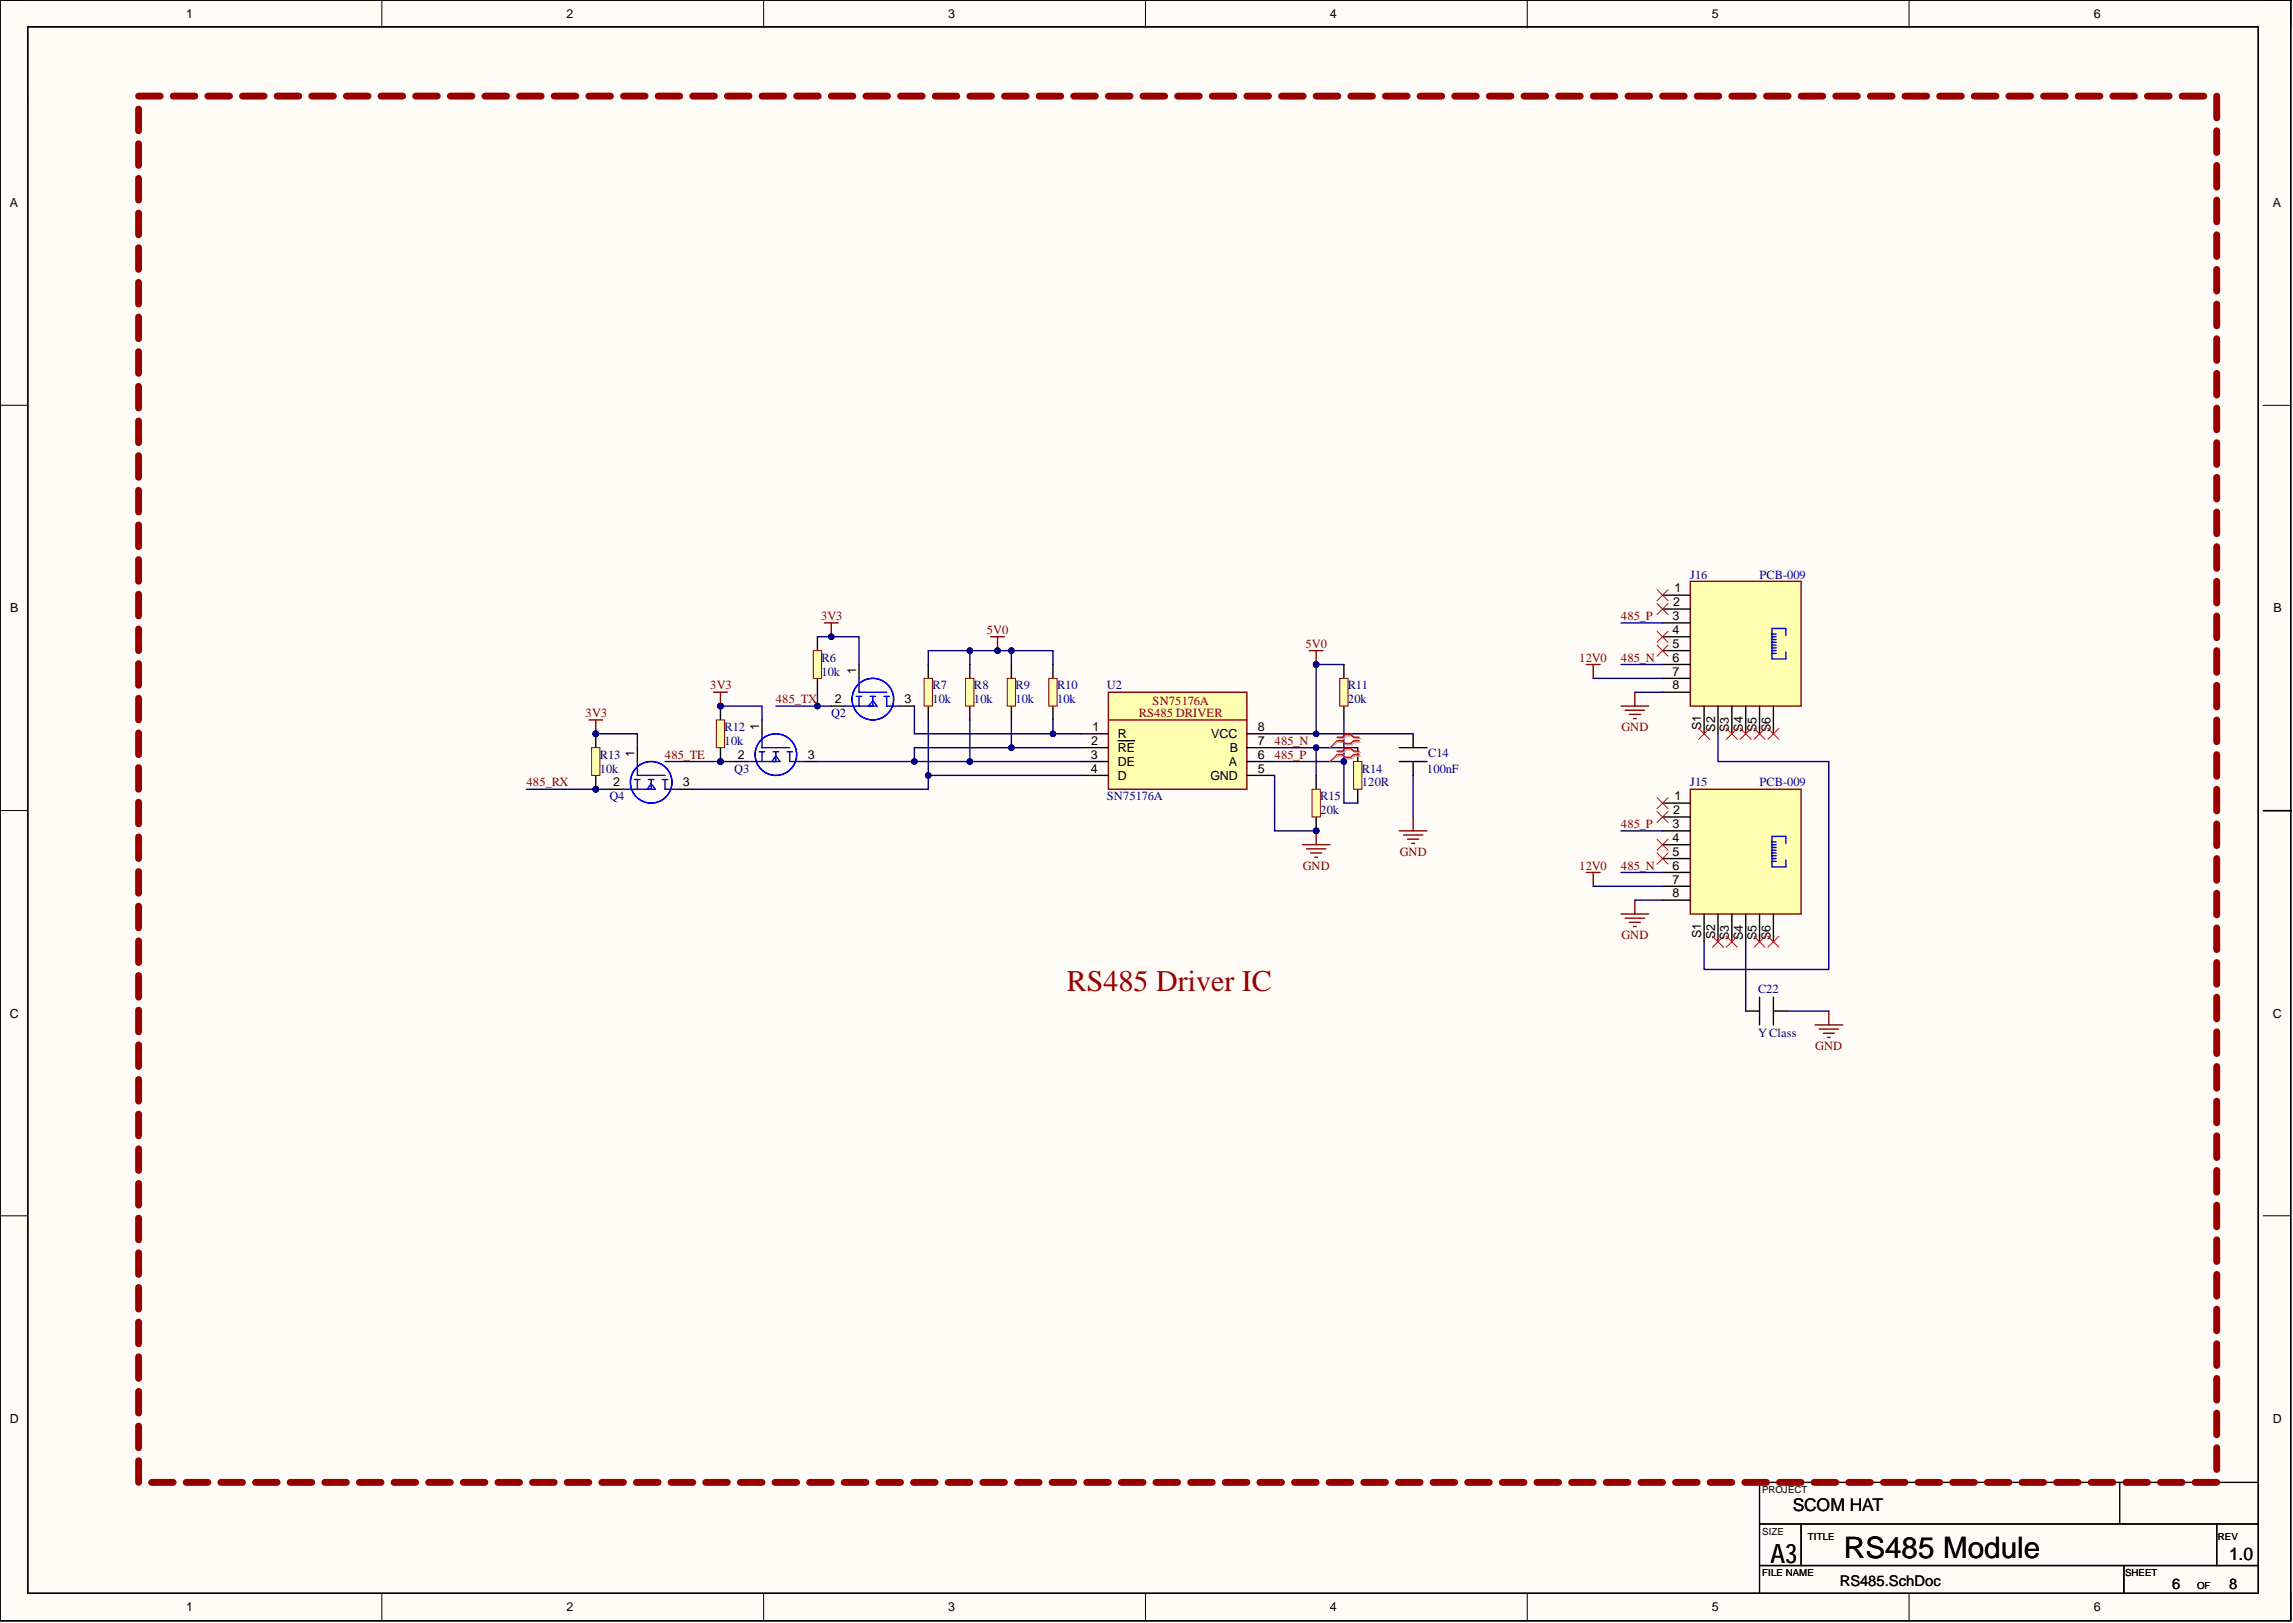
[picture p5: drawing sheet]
<svg xmlns="http://www.w3.org/2000/svg" width="420mm" height="297mm" viewBox="0 0 420 297" stroke-linecap="round" stroke-linejoin="round" font-family="sans-serif">
<defs><g id="words">
<text font-size="5.5" fill="#980000" x="195.3" y="181.3">RS485 Driver IC</text>
<text font-size="5.4" x="337.6" y="285.1">RS485 Module</text>
<text font-size="4.9" x="324.1" y="286">A3</text>
<g font-size="3.2">
<text x="328.2" y="276.5">SCOM HAT</text>
<text x="408.1" y="285.6">1.0</text>
</g>
<g font-size="2.7">
<text x="336.8" y="290.2">RS485.SchDoc</text>
<text x="397.7" y="290.8">6</text>
<text x="408.1" y="290.8">8</text>
</g>
<g font-size="2.3">
<text x="34.1" y="3.3">1</text>
<text x="103.7" y="3.3">2</text>
<text x="173.6" y="3.3">3</text>
<text x="243.5" y="3.3">4</text>
<text x="313.4" y="3.3">5</text>
<text x="383.3" y="3.3">6</text>
<text x="1.8" y="37.9">A</text>
<text x="416.1" y="37.9">A</text>
<text x="1.9" y="112.1">B</text>
<text x="306.2" y="113.5">3</text>
<text x="306.3" y="111">2</text>
<text x="306.6" y="108.4">1</text>
<text x="416.2" y="112.1">B</text>
<text x="306.2" y="116">4</text>
<text x="306.2" y="118.6">5</text>
<text x="156.7" y="123.4" transform="rotate(-90 156.7 123.4)">1</text>
<text x="306.2" y="121.1">6</text>
<text x="306.2" y="123.6">7</text>
<text x="152.9" y="128.7">2</text>
<text x="165.6" y="128.7">3</text>
<text x="306.2" y="126.2">8</text>
<text x="139" y="133.5" transform="rotate(-90 139 133.5)">1</text>
<text x="199.8" y="136.3">2</text>
<text x="200" y="133.8">1</text>
<text x="204.7" y="135.1">R</text>
<text x="204.7" y="137.6">RE</text>
<text x="221.8" y="135.1">VCC</text>
<text x="225.1" y="137.6">B</text>
<text x="230.3" y="133.8">8</text>
<text x="230.3" y="136.3">7</text>
<text x="311.5" y="133.6" transform="rotate(-90 311.5 133.6)">S1</text>
<text x="314" y="133.9" transform="rotate(-90 314 133.9)">S2</text>
<text x="316.5" y="134" transform="rotate(-90 316.5 134)">S3</text>
<text x="319.1" y="133.9" transform="rotate(-90 319.1 133.9)">S4</text>
<text x="321.6" y="134" transform="rotate(-90 321.6 134)">S5</text>
<text x="324.1" y="134" transform="rotate(-90 324.1 134)">S6</text>
<text x="112.3" y="143.9">2</text>
<text x="116.2" y="138.6" transform="rotate(-90 116.2 138.6)">1</text>
<text x="125" y="143.9">3</text>
<text x="135.1" y="138.9">2</text>
<text x="147.9" y="138.9">3</text>
<text x="199.7" y="138.9">3</text>
<text x="199.7" y="141.4">4</text>
<text x="204.7" y="140.1">DE</text>
<text x="204.7" y="142.7">D</text>
<text x="221.6" y="142.7">GND</text>
<text x="225" y="140.1">A</text>
<text x="230.3" y="138.9">6</text>
<text x="230.3" y="141.4">5</text>
<text x="306.3" y="149">2</text>
<text x="306.6" y="146.5">1</text>
<text x="306.2" y="151.6">3</text>
<text x="306.2" y="154.1">4</text>
<text x="306.2" y="156.6">5</text>
<text x="306.2" y="159.2">6</text>
<text x="306.2" y="161.7">7</text>
<text x="306.2" y="164.2">8</text>
<text x="311.5" y="171.7" transform="rotate(-90 311.5 171.7)">S1</text>
<text x="314" y="171.9" transform="rotate(-90 314 171.9)">S2</text>
<text x="316.5" y="172" transform="rotate(-90 316.5 172)">S3</text>
<text x="319.1" y="172" transform="rotate(-90 319.1 172)">S4</text>
<text x="321.6" y="172" transform="rotate(-90 321.6 172)">S5</text>
<text x="324.1" y="172" transform="rotate(-90 324.1 172)">S6</text>
<text x="1.8" y="186.2">C</text>
<text x="416.1" y="186.2">C</text>
<text x="1.8" y="260.4">D</text>
<text x="416.1" y="260.4">D</text>
<text x="34.1" y="294.9">1</text>
<text x="103.7" y="294.9">2</text>
<text x="173.6" y="294.9">3</text>
<text x="243.5" y="294.9">4</text>
<text x="313.4" y="294.9">5</text>
<text x="383.3" y="294.9">6</text>
</g>
<g font-size="2.3" fill="#000080">
<text x="309.4" y="105.9">J16</text>
<text x="322.1" y="105.9">PCB-009</text>
<text x="150.4" y="123.6">10k</text>
<text x="150.4" y="121.1">R6</text>
<text x="152.2" y="131.3">Q2</text>
<text x="170.7" y="128.7">10k</text>
<text x="170.7" y="126.2">R7</text>
<text x="178.3" y="128.7">10k</text>
<text x="178.3" y="126.2">R8</text>
<text x="185.9" y="128.7">10k</text>
<text x="185.9" y="126.2">R9</text>
<text x="193.5" y="128.7">10k</text>
<text x="193.5" y="126.2">R10</text>
<text x="202.7" y="126.2">U2</text>
<text x="246.8" y="128.7">20k</text>
<text x="246.8" y="126.2">R11</text>
<text x="132.7" y="136.3">10k</text>
<text x="132.7" y="133.8">R12</text>
<text x="109.8" y="141.4">10k</text>
<text x="109.8" y="138.9">R13</text>
<text x="134.4" y="141.4">Q3</text>
<text x="249.3" y="143.9">120R</text>
<text x="249.3" y="141.4">R14</text>
<text x="261.2" y="141.4">100nF</text>
<text x="261.5" y="138.6">C14</text>
<text x="309.4" y="143.9">J15</text>
<text x="322.1" y="143.9">PCB-009</text>
<text x="111.6" y="146.5">Q4</text>
<text x="202.7" y="146.5">SN75176A</text>
<text x="241.7" y="149">20k</text>
<text x="241.7" y="146.5">R15</text>
<text x="321.9" y="181.7">C22</text>
<text x="321.9" y="189.9">YClass</text>
</g>
<g font-size="2.3" fill="#800000">
<text x="150.3" y="113.5">3V3</text>
<text x="296.8" y="113.5">485_P</text>
<text x="180.7" y="116">5V0</text>
<text x="239" y="118.6">5V0</text>
<text x="289.1" y="121.1">12V0</text>
<text x="296.8" y="121.1">485_N</text>
<text x="107.2" y="131.3">3V3</text>
<text x="130" y="126.2">3V3</text>
<text x="142" y="128.7">485_TX</text>
<text x="233.3" y="136.3">485_N</text>
<text x="296.8" y="133.8">GND</text>
<text x="96.4" y="143.9">485_RX</text>
<text x="121.7" y="138.9">485_TE</text>
<text x="233.3" y="138.9">485_P</text>
<text x="296.8" y="151.6">485_P</text>
<text x="238.5" y="159.2">GND</text>
<text x="256.3" y="156.6">GND</text>
<text x="289.1" y="159.2">12V0</text>
<text x="296.8" y="159.2">485_N</text>
<text x="296.8" y="171.8">GND</text>
<text x="332.3" y="192.1">GND</text>
</g>
<g font-size="2.3" fill="#980000">
<text x="208.5" y="131.3">RS485 DRIVER</text>
<text x="211" y="129">SN75176A</text>
</g>
<g font-size="1.8">
<text x="322.6" y="273.2">PROJECT</text>
<text x="322.6" y="280.9">SIZE</text>
<text x="331" y="281.9">TITLE</text>
<text x="406.1" y="281.9">REV</text>
<text x="322.6" y="288.5">FILE NAME</text>
<text x="389.1" y="288.5">SHEET</text>
<text x="402.3" y="290.8">OF</text>
</g>
</g></defs>
<g fill="#fffcf8">
<path d="M0 0h419.4v296.7h-419.4z" fill-rule="evenodd"/>
<path d="M5.1 5.1h409.3v286.5h-409.3z" fill-rule="evenodd"/>
</g>
<g fill="none" stroke="#000" stroke-width=".18">
<path d="M0 0h5.1M69.9 0v5.1M139.8 0v5.1M209.7 0v5.1M279.6 0v5.1M349.5 0v5.1M414.4 0h5v5.1M0 74.2h5.1M414.4 74.2h5M0 148.3h5.1M414.4 148.4h5M0 222.5h5.1"/>
<path d="M414.4 222.5h5M69.9 291.6v5.1M139.8 291.6v5.1M209.7 291.6v5.1M279.6 291.6v5.1M349.5 291.6v5.1M419.4 291.6v5.1"/>
</g>
<path d="M0 0v296.6h419.4v-296.6h-419.4M5.1 4.9h408.3v286.7h-408.3zM192.8 121.6v2.6M192.8 129.2v2.6M414.4 148.4h5M322.1 278.9h91.3M329.7 278.9v7.6M388.1 271.3v7.6M405.8 278.9v7.6M413.4 271.3h-91.3v20.3M322.1 286.5h91.3M388.8 286.5v5.1" fill="none" stroke="#000" stroke-width=".25"/>
<g fill="none" stroke="#980000" stroke-width="1.3">
<path d="M25.4 20v3.9M25.4 17.6h3.9M31.7 17.6h4M38.1 17.6h3.9M44.4 17.6h4M50.7 17.6h4M57.1 17.6h3.9M63.4 17.6h4M69.8 17.6h3.9M76.1 17.6h4M82.4 17.6h4M88.8 17.6h3.9"/>
<path d="M95.1 17.6h4M101.5 17.6h3.9M107.8 17.6h4M114.1 17.6h4M120.5 17.6h4M126.8 17.6h4M133.2 17.6h3.9M139.5 17.6h4M145.9 17.6h3.9M152.2 17.6h4M158.5 17.6h4M164.9 17.6h3.9"/>
<path d="M171.2 17.6h4M177.6 17.6h3.9M183.9 17.6h4M190.2 17.6h4M196.6 17.6h3.9M202.9 17.6h4M209.3 17.6h3.9M215.6 17.6h4M221.9 17.6h4M228.3 17.6h3.9M234.6 17.6h4M241 17.6h3.9"/>
<path d="M247.3 17.6h4M253.6 17.6h4M260 17.6h4M266.3 17.6h4M272.7 17.6h3.9M279 17.6h4M285.4 17.6h3.9M291.7 17.6h4M298 17.6h4M304.4 17.6h3.9M310.7 17.6h4M317.1 17.6h3.9"/>
<path d="M323.4 17.6h4M329.7 17.6h4M336.1 17.6h4M342.4 17.6h4M348.8 17.6h3.9M355.1 17.6h4M361.5 17.6h3.9M367.8 17.6h4M374.1 17.6h4M380.5 17.6h4M386.8 17.6h4M393.2 17.6h3.9"/>
<path d="M399.5 17.6h4M405.8 17.6v4M25.4 26.3v4M25.4 32.7v3.9M25.4 39v4M405.8 23.9v4M405.8 30.3v4M405.8 36.6v4M25.4 45.3v4M25.4 51.7v3.9M25.4 58v4M405.8 43v3.9"/>
<path d="M405.8 49.3v4M405.8 55.7v3.9M25.4 64.4v3.9M25.4 70.7v4M25.4 77.1v3.9M405.8 62v4M405.8 68.3v4M405.8 74.7v4M25.4 83.4v4M25.4 89.7v4M25.4 96.1v3.9M405.8 81v4"/>
<path d="M405.8 87.4v3.9M405.8 93.7v4M25.4 102.4v4M25.4 108.8v3.9M25.4 115.1v4M405.8 100.1v3.9M405.8 106.4v4M405.8 112.7v4M405.8 119.1v4M25.4 121.5v3.9M25.4 127.8v4M25.4 134.1v4"/>
<path d="M405.8 125.4v4M405.8 131.8v3.9M405.8 138.1v4M25.4 140.5v3.9M25.4 146.8v4M25.4 153.2v3.9M25.4 159.5v4M405.8 144.4v4M405.8 150.8v4M405.8 157.1v4M25.4 165.9v3.9M25.4 172.2v4"/>
<path d="M25.4 178.5v4M405.8 163.5v4M405.8 169.8v4M405.8 176.2v3.9M25.4 184.9v3.9M25.4 191.2v4M25.4 197.6v3.9M405.8 182.5v4M405.8 188.8v4M405.8 195.2v4M25.4 203.9v4M25.4 210.3v3.9"/>
<path d="M25.4 216.6v4M405.8 201.5v4M405.8 207.9v4M405.8 214.2v4M25.4 222.9v4M25.4 229.3v3.9M25.4 235.6v4M405.8 220.6v3.9M405.8 226.9v4M405.8 233.2v4M405.8 239.6v4M25.4 242v3.9"/>
<path d="M25.4 248.3v4M25.4 254.7v3.9M405.8 245.9v4M405.8 252.3v4M405.8 258.6v4M25.4 261v4M25.4 267.3v4M27.8 271.3h3.9M34.1 271.3h4M40.4 271.3h4M46.8 271.3h3.9M53.1 271.3h4"/>
<path d="M59.5 271.3h3.9M65.8 271.3h4M72.1 271.3h4M78.5 271.3h3.9M84.8 271.3h4M91.2 271.3h3.9M97.5 271.3h4M103.8 271.3h4M110.2 271.3h3.9M116.5 271.3h4M122.9 271.3h3.9M129.2 271.3h4"/>
<path d="M135.5 271.3h4M141.9 271.3h4M148.2 271.3h4M154.6 271.3h3.9M160.9 271.3h4M167.3 271.3h3.9M173.6 271.3h4M179.9 271.3h4M186.3 271.3h3.9M192.6 271.3h4M199 271.3h3.9M205.3 271.3h4"/>
<path d="M211.6 271.3h4M218 271.3h3.9M224.3 271.3h4M230.7 271.3h3.9M237 271.3h4M243.3 271.3h4M249.7 271.3h3.9M256 271.3h4M262.4 271.3h3.9M268.7 271.3h4M275 271.3h4M281.4 271.3h4"/>
<path d="M287.7 271.3h4M294.1 271.3h3.9M300.4 271.3h4M306.8 271.3h3.9M313.1 271.3h4M319.4 271.3h4M325.8 271.3h3.9M332.1 271.3h4M338.5 271.3h3.9M344.8 271.3h4M351.2 271.3h3.9M357.5 271.3h4"/>
<path d="M363.8 271.3h4M370.2 271.3h3.9M376.5 271.3h4M382.9 271.3h3.9M389.2 271.3h4M395.5 271.3h4M401.9 271.3h3.9M405.8 265v3.9"/>
</g>
<path d="M192 124.2h1.5v5h-1.5z" fill-rule="evenodd" fill="#ffffb0"/>
<path d="M192 124.2h1.5v5h-1.5z" fill="none" stroke="#800000" stroke-width=".18"/>
<path d="M185.2 121.6v2.6M185.2 129.2v2.6" fill="none" stroke="#000" stroke-width=".25"/>
<path d="M184.4 124.2h1.5v5h-1.5z" fill-rule="evenodd" fill="#ffffb0"/>
<path d="M184.4 124.2h1.5v5h-1.5z" fill="none" stroke="#800000" stroke-width=".18"/>
<path d="M177.6 121.6v2.6M177.6 129.2v2.6" fill="none" stroke="#000" stroke-width=".25"/>
<path d="M176.8 124.2h1.5v5h-1.5z" fill-rule="evenodd" fill="#ffffb0"/>
<path d="M176.8 124.2h1.5v5h-1.5z" fill="none" stroke="#800000" stroke-width=".18"/>
<path d="M169.9 121.6v2.6M169.9 129.2v2.6" fill="none" stroke="#000" stroke-width=".25"/>
<path d="M169.2 124.2h1.5v5h-1.5z" fill-rule="evenodd" fill="#ffffb0"/>
<path d="M169.2 124.2h1.5v5h-1.5z" fill="none" stroke="#800000" stroke-width=".18"/>
<path d="M116.7 136.8v2.6M134.4 139.4h2.6M139.5 131.8v2.5M147.1 139.4h2.6M152.2 129.2h2.5M157.3 121.6v2.6M164.9 129.2h2.5M111.6 144.4h2.5M124.3 144.4h2.5" fill="none" stroke="#000" stroke-width=".25"/>
<g fill="none" stroke="#00f" stroke-width=".25">
<path d="M116.7 139.4v2.5h5.1M137 139.4h5.8l-.8-1-.7 1M139 137.6h1M139.5 134.3v2.5h5.1M139.5 137.6v1.8M141.5 137.6h1.1M142 137.6v1.8M144.1 137.6h1M144.6 137.6v1.8h2.5M154.7 129.2h5.9l-.8-1-.8 1M156.8 127.5h1M157.3 124.2v2.5h5"/>
<path d="M157.3 127.5v1.7M159.3 127.5h1M159.8 127.5v1.7M161.8 127.5h1M162.3 127.5v1.7h2.6M114.1 144.4h5.9l-.8-1-.7 1M116.2 142.7h1M116.7 142.7v1.7M118.7 142.7h1M119.2 142.7v1.7M121.2 142.7h1.1M121.8 142.7v1.7h2.5"/>
<circle cx="142" cy="138.1" r="3.8"/>
<circle cx="159.8" cy="128" r="3.8"/>
<circle cx="119.2" cy="143.2" r="3.8"/>
</g>
<path d="M181.4 116.5h2.5M182.6 116.5v2.6" fill="none" stroke="#800000" stroke-width=".25"/>
<circle cx="182.6" cy="119.1" r=".51" fill="#000080"/>
<circle cx="182.6" cy="119.1" r=".51" fill="none" stroke="#000080" stroke-width=".18"/>
<path d="M149.7 116.5v2.6M149.7 124.2v2.5" fill="none" stroke="#000" stroke-width=".25"/>
<path d="M148.9 119.1h1.5v5.1h-1.5z" fill-rule="evenodd" fill="#ffffb0"/>
<path d="M148.9 119.1h1.5v5.1h-1.5z" fill="none" stroke="#800000" stroke-width=".18"/>
<path d="M150.9 114h2.6M152.2 114v2.5" fill="none" stroke="#800000" stroke-width=".25"/>
<circle cx="152.2" cy="116.5" r=".51" fill="#000080"/>
<circle cx="152.2" cy="116.5" r=".51" fill="none" stroke="#000080" stroke-width=".18"/>
<circle cx="131.9" cy="129.2" r=".51" fill="#000080"/>
<circle cx="131.9" cy="129.2" r=".51" fill="none" stroke="#000080" stroke-width=".18"/>
<circle cx="131.9" cy="139.4" r=".51" fill="#000080"/>
<circle cx="131.9" cy="139.4" r=".51" fill="none" stroke="#000080" stroke-width=".18"/>
<path d="M131.9 129.2v2.6" fill="none" stroke="#000" stroke-width=".25"/>
<circle cx="131.9" cy="129.2" r=".51" fill="#000080"/>
<circle cx="131.9" cy="129.2" r=".51" fill="none" stroke="#000080" stroke-width=".18"/>
<path d="M131.9 136.8v2.6" fill="none" stroke="#000" stroke-width=".25"/>
<circle cx="131.9" cy="139.4" r=".51" fill="#000080"/>
<circle cx="131.9" cy="139.4" r=".51" fill="none" stroke="#000080" stroke-width=".18"/>
<path d="M131.1 131.8h1.6v5h-1.6z" fill-rule="evenodd" fill="#ffffb0"/>
<path d="M131.1 131.8h1.6v5h-1.6z" fill="none" stroke="#800000" stroke-width=".18"/>
<path d="M130.6 126.7h2.6M131.9 126.7v2.5" fill="none" stroke="#800000" stroke-width=".25"/>
<circle cx="131.9" cy="129.2" r=".51" fill="#000080"/>
<circle cx="131.9" cy="129.2" r=".51" fill="none" stroke="#000080" stroke-width=".18"/>
<path d="M107.8 131.8h2.5M109.1 131.8v2.5" fill="none" stroke="#800000" stroke-width=".25"/>
<circle cx="109.1" cy="134.3" r=".51" fill="#000080"/>
<circle cx="109.1" cy="134.3" r=".51" fill="none" stroke="#000080" stroke-width=".18"/>
<circle cx="109.1" cy="134.3" r=".51" fill="#000080"/>
<circle cx="109.1" cy="134.3" r=".51" fill="none" stroke="#000080" stroke-width=".18"/>
<circle cx="109.1" cy="144.4" r=".51" fill="#000080"/>
<circle cx="109.1" cy="144.4" r=".51" fill="none" stroke="#000080" stroke-width=".18"/>
<path d="M109.1 134.3v2.5" fill="none" stroke="#000" stroke-width=".25"/>
<circle cx="109.1" cy="134.3" r=".51" fill="#000080"/>
<circle cx="109.1" cy="134.3" r=".51" fill="none" stroke="#000080" stroke-width=".18"/>
<path d="M109.1 141.9v2.5" fill="none" stroke="#000" stroke-width=".25"/>
<circle cx="109.1" cy="144.4" r=".51" fill="#000080"/>
<circle cx="109.1" cy="144.4" r=".51" fill="none" stroke="#000080" stroke-width=".18"/>
<path d="M108.3 136.8h1.5v5.1h-1.5z" fill-rule="evenodd" fill="#ffffb0"/>
<path d="M108.3 136.8h1.5v5.1h-1.5z" fill="none" stroke="#800000" stroke-width=".18"/>
<path d="M239.7 119.1h2.5M241 119.1v2.5" fill="none" stroke="#800000" stroke-width=".25"/>
<circle cx="241" cy="121.6" r=".51" fill="#000080"/>
<circle cx="241" cy="121.6" r=".51" fill="none" stroke="#000080" stroke-width=".18"/>
<path d="M246 121.6v2.6M246 129.2v2.6M256.2 139.4h5.1M256.2 136.8h5.1M258.7 134.3v2.5M258.7 139.4v2.5" fill="none" stroke="#000" stroke-width=".25"/>
<path d="M256.2 152.1h5.1M256.9 152.8h3.6M257.7 153.6h2M258.5 154.3h.5M258.7 149.5v2.6" fill="none" stroke="#800000" stroke-width=".25"/>
<path d="M245.3 124.2h1.5v5h-1.5z" fill-rule="evenodd" fill="#ffffb0"/>
<path d="M245.3 124.2h1.5v5h-1.5z" fill="none" stroke="#800000" stroke-width=".18"/>
<circle cx="241" cy="152.1" r=".51" fill="#000080"/>
<circle cx="241" cy="152.1" r=".51" fill="none" stroke="#000080" stroke-width=".18"/>
<path d="M241 141.9v2.5M241 149.5v2.6" fill="none" stroke="#000" stroke-width=".25"/>
<circle cx="241" cy="152.1" r=".51" fill="#000080"/>
<circle cx="241" cy="152.1" r=".51" fill="none" stroke="#000080" stroke-width=".18"/>
<path d="M240.2 144.4h1.5v5.1h-1.5z" fill-rule="evenodd" fill="#ffffb0"/>
<path d="M240.2 144.4h1.5v5.1h-1.5z" fill="none" stroke="#800000" stroke-width=".18"/>
<path d="M238.4 154.6h5.1M239.2 155.4h3.5M240 156.1h2M240.7 156.9h.5M241 152.1v2.5" fill="none" stroke="#800000" stroke-width=".25"/>
<circle cx="241" cy="152.1" r=".51" fill="#000080"/>
<circle cx="241" cy="152.1" r=".51" fill="none" stroke="#000080" stroke-width=".18"/>
<path d="M248.6 136.8v2.6M248.6 144.4v2.6" fill="none" stroke="#000" stroke-width=".25"/>
<path d="M247.8 139.4h1.5v5h-1.5z" fill-rule="evenodd" fill="#ffffb0"/>
<path d="M247.8 139.4h1.5v5h-1.5z" fill="none" stroke="#800000" stroke-width=".18"/>
<path d="M202.9 126.7h25.4v17.7h-25.4z" fill-rule="evenodd" fill="#ffffb0"/>
<path d="M202.9 126.7h25.4v17.7h-25.4z" fill="none" stroke="#800000" stroke-width=".25"/>
<path d="M202.9 131.8h25.4" fill="none" stroke="#980000" stroke-width=".25"/>
<path d="M197.8 134.3h5.1M197.8 136.8h5.1M197.8 139.4h5.1M204.7 135.6h3M228.3 134.3h5.1M228.3 136.8h5.1M228.3 139.4h5.1M197.8 141.9h5.1M228.3 141.9h5.1" fill="none" stroke="#000" stroke-width=".25"/>
<path d="M309.5 144.4h20.2v22.9h-20.2z" fill-rule="evenodd" fill="#ffffb0"/>
<path d="M309.5 144.4h20.2v22.9h-20.2z" fill="none" stroke="#800000" stroke-width=".25"/>
<path d="M324.4 154.1h.8M324.4 154.6h.8M324.4 155.1h.8M324.4 155.6h.8M324.4 156.1h.8M324.4 156.6h.8M324.4 157.1h.8M324.4 157.6h.8M327 154.3v-1.2h-2.6v5.6h2.6v-1.3" fill="none" stroke="#00f" stroke-width=".25"/>
<g fill="none" stroke="#000" stroke-width=".25">
<path d="M304.4 147h5.1M304.4 149.5h5.1M304.4 152.1h5.1M304.4 154.6h5.1M304.4 157.1h5.1M304.4 159.7h5.1M304.4 162.2h5.1M304.4 164.7h5.1M312 167.3v5.1M314.5 167.3v5.1M317.1 167.3v5.1M319.6 167.3v5.1"/>
<path d="M322.1 167.3v5.1M324.7 167.3v5.1"/>
</g>
<path d="M309.5 106.4h20.2v22.8h-20.2z" fill-rule="evenodd" fill="#ffffb0"/>
<path d="M309.5 106.4h20.2v22.8h-20.2zM290.4 121.6h2.6M291.7 121.6v2.6M296.8 129.2h5M297.5 130h3.6M298.3 130.7h2M299.1 131.5h.5M299.3 126.7v2.5" fill="none" stroke="#800000" stroke-width=".25"/>
<path d="M324.4 116h.8M324.4 116.5h.8M324.4 117h.8M324.4 117.6h.8M324.4 118.1h.8M324.4 118.6h.8M324.4 119.1h.8M324.4 119.6h.8M327 116.3v-1.3h-2.6v5.6h2.6v-1.3" fill="none" stroke="#00f" stroke-width=".25"/>
<g fill="none" stroke="#000" stroke-width=".25">
<path d="M304.4 108.9h5.1M304.4 111.5h5.1M304.4 114h5.1M304.4 116.5h5.1M304.4 119.1h5.1M304.4 121.6h5.1M304.4 124.2h5.1M304.4 126.7h5.1M312 129.2v5.1M314.5 129.2v5.1M317.1 129.2v5.1M319.6 129.2v5.1"/>
<path d="M322.1 129.2v5.1M324.7 129.2v5.1"/>
</g>
<path d="M303.4 107.9l2 2M303.4 110.5l2 2M303.4 115.5l2 2.1M303.4 118.1l2 2M305.4 107.9l-2 2M305.4 110.5l-2 2M305.4 115.5l-2 2.1M305.4 118.1l-2 2M303.4 146l2 2M303.4 148.5l2 2M305.4 146l-2 2M305.4 148.5l-2 2" fill="none" stroke="#f00" stroke-width=".18"/>
<path d="M192.8 131.8v2.5h5" fill="none" stroke="#000080" stroke-width=".25"/>
<circle cx="192.8" cy="134.3" r=".51" fill="#000080"/>
<circle cx="192.8" cy="134.3" r=".51" fill="none" stroke="#000080" stroke-width=".18"/>
<path d="M169.9 131.8v10.1" fill="none" stroke="#000080" stroke-width=".25"/>
<circle cx="169.9" cy="141.9" r=".51" fill="#000080"/>
<circle cx="169.9" cy="141.9" r=".51" fill="none" stroke="#000080" stroke-width=".18"/>
<path d="M177.6 131.8v7.6" fill="none" stroke="#000080" stroke-width=".25"/>
<circle cx="177.6" cy="139.4" r=".51" fill="#000080"/>
<circle cx="177.6" cy="139.4" r=".51" fill="none" stroke="#000080" stroke-width=".18"/>
<path d="M185.2 131.8v5" fill="none" stroke="#000080" stroke-width=".25"/>
<circle cx="185.2" cy="136.8" r=".51" fill="#000080"/>
<circle cx="185.2" cy="136.8" r=".51" fill="none" stroke="#000080" stroke-width=".18"/>
<path d="M169.9 121.6v-2.5h22.9v2.5" fill="none" stroke="#000080" stroke-width=".25"/>
<circle cx="177.6" cy="119.1" r=".51" fill="#000080"/>
<circle cx="177.6" cy="119.1" r=".51" fill="none" stroke="#000080" stroke-width=".18"/>
<circle cx="182.6" cy="119.1" r=".51" fill="#000080"/>
<circle cx="182.6" cy="119.1" r=".51" fill="none" stroke="#000080" stroke-width=".18"/>
<circle cx="185.2" cy="119.1" r=".51" fill="#000080"/>
<circle cx="185.2" cy="119.1" r=".51" fill="none" stroke="#000080" stroke-width=".18"/>
<path d="M185.2 119.1v2.5" fill="none" stroke="#000080" stroke-width=".25"/>
<circle cx="185.2" cy="119.1" r=".51" fill="#000080"/>
<circle cx="185.2" cy="119.1" r=".51" fill="none" stroke="#000080" stroke-width=".18"/>
<path d="M177.6 119.1v2.5" fill="none" stroke="#000080" stroke-width=".25"/>
<circle cx="177.6" cy="119.1" r=".51" fill="#000080"/>
<circle cx="177.6" cy="119.1" r=".51" fill="none" stroke="#000080" stroke-width=".18"/>
<path d="M197.8 136.8h-30.4v2.6h30.4" fill="none" stroke="#000080" stroke-width=".25"/>
<circle cx="185.2" cy="136.8" r=".51" fill="#000080"/>
<circle cx="185.2" cy="136.8" r=".51" fill="none" stroke="#000080" stroke-width=".18"/>
<circle cx="167.4" cy="139.4" r=".51" fill="#000080"/>
<circle cx="167.4" cy="139.4" r=".51" fill="none" stroke="#000080" stroke-width=".18"/>
<circle cx="177.6" cy="139.4" r=".51" fill="#000080"/>
<circle cx="177.6" cy="139.4" r=".51" fill="none" stroke="#000080" stroke-width=".18"/>
<path d="M197.8 141.9h-27.9v2.5h-43.1" fill="none" stroke="#000080" stroke-width=".25"/>
<circle cx="169.9" cy="141.9" r=".51" fill="#000080"/>
<circle cx="169.9" cy="141.9" r=".51" fill="none" stroke="#000080" stroke-width=".18"/>
<path d="M149.7 139.4h17.7" fill="none" stroke="#000080" stroke-width=".25"/>
<circle cx="167.4" cy="139.4" r=".51" fill="#000080"/>
<circle cx="167.4" cy="139.4" r=".51" fill="none" stroke="#000080" stroke-width=".18"/>
<path d="M167.4 129.2v5.1h25.4" fill="none" stroke="#000080" stroke-width=".25"/>
<circle cx="192.8" cy="134.3" r=".51" fill="#000080"/>
<circle cx="192.8" cy="134.3" r=".51" fill="none" stroke="#000080" stroke-width=".18"/>
<path d="M149.7 116.5h7.6v5.1" fill="none" stroke="#000080" stroke-width=".25"/>
<circle cx="152.2" cy="116.5" r=".51" fill="#000080"/>
<circle cx="152.2" cy="116.5" r=".51" fill="none" stroke="#000080" stroke-width=".18"/>
<path d="M149.7 126.7v2.5h2.5" fill="none" stroke="#000080" stroke-width=".25"/>
<circle cx="149.7" cy="129.2" r=".51" fill="#000080"/>
<circle cx="149.7" cy="129.2" r=".51" fill="none" stroke="#000080" stroke-width=".18"/>
<path d="M131.9 129.2h7.6v2.6" fill="none" stroke="#000080" stroke-width=".25"/>
<circle cx="131.9" cy="129.2" r=".51" fill="#000080"/>
<circle cx="131.9" cy="129.2" r=".51" fill="none" stroke="#000080" stroke-width=".18"/>
<path d="M131.9 139.4h2.5" fill="none" stroke="#000080" stroke-width=".25"/>
<circle cx="131.9" cy="139.4" r=".51" fill="#000080"/>
<circle cx="131.9" cy="139.4" r=".51" fill="none" stroke="#000080" stroke-width=".18"/>
<path d="M109.1 144.4h2.5" fill="none" stroke="#000080" stroke-width=".25"/>
<circle cx="109.1" cy="144.4" r=".51" fill="#000080"/>
<circle cx="109.1" cy="144.4" r=".51" fill="none" stroke="#000080" stroke-width=".18"/>
<path d="M109.1 134.3h7.6v2.5" fill="none" stroke="#000080" stroke-width=".25"/>
<circle cx="109.1" cy="134.3" r=".51" fill="#000080"/>
<circle cx="109.1" cy="134.3" r=".51" fill="none" stroke="#000080" stroke-width=".18"/>
<path d="M96.4 144.4h12.7" fill="none" stroke="#000080" stroke-width=".25"/>
<circle cx="109.1" cy="144.4" r=".51" fill="#000080"/>
<circle cx="109.1" cy="144.4" r=".51" fill="none" stroke="#000080" stroke-width=".18"/>
<path d="M121.8 139.4h10.1" fill="none" stroke="#000080" stroke-width=".25"/>
<circle cx="131.9" cy="139.4" r=".51" fill="#000080"/>
<circle cx="131.9" cy="139.4" r=".51" fill="none" stroke="#000080" stroke-width=".18"/>
<path d="M142 129.2h7.7" fill="none" stroke="#000080" stroke-width=".25"/>
<circle cx="149.7" cy="129.2" r=".51" fill="#000080"/>
<circle cx="149.7" cy="129.2" r=".51" fill="none" stroke="#000080" stroke-width=".18"/>
<path d="M241 121.6v12.7h-7.6" fill="none" stroke="#000080" stroke-width=".25"/>
<circle cx="241" cy="134.3" r=".51" fill="#000080"/>
<circle cx="241" cy="134.3" r=".51" fill="none" stroke="#000080" stroke-width=".18"/>
<circle cx="241" cy="121.6" r=".51" fill="#000080"/>
<circle cx="241" cy="121.6" r=".51" fill="none" stroke="#000080" stroke-width=".18"/>
<path d="M241 134.3h17.7" fill="none" stroke="#000080" stroke-width=".25"/>
<circle cx="241" cy="134.3" r=".51" fill="#000080"/>
<circle cx="241" cy="134.3" r=".51" fill="none" stroke="#000080" stroke-width=".18"/>
<path d="M246 131.8v7.6h-12.6" fill="none" stroke="#000080" stroke-width=".25"/>
<circle cx="246" cy="139.4" r=".51" fill="#000080"/>
<circle cx="246" cy="139.4" r=".51" fill="none" stroke="#000080" stroke-width=".18"/>
<path d="M241 121.6h5" fill="none" stroke="#000080" stroke-width=".25"/>
<circle cx="241" cy="121.6" r=".51" fill="#000080"/>
<circle cx="241" cy="121.6" r=".51" fill="none" stroke="#000080" stroke-width=".18"/>
<path d="M233.4 136.8h7.6v5.1" fill="none" stroke="#000080" stroke-width=".25"/>
<circle cx="241" cy="136.8" r=".51" fill="#000080"/>
<circle cx="241" cy="136.8" r=".51" fill="none" stroke="#000080" stroke-width=".18"/>
<path d="M233.4 141.9v10.2h7.6" fill="none" stroke="#000080" stroke-width=".25"/>
<circle cx="241" cy="152.1" r=".51" fill="#000080"/>
<circle cx="241" cy="152.1" r=".51" fill="none" stroke="#000080" stroke-width=".18"/>
<path d="M241 136.8h7.6M258.7 141.9v7.6" fill="none" stroke="#000080" stroke-width=".25"/>
<circle cx="241" cy="136.8" r=".51" fill="#000080"/>
<circle cx="241" cy="136.8" r=".51" fill="none" stroke="#000080" stroke-width=".18"/>
<path d="M246 139.4v7.6h2.6" fill="none" stroke="#000080" stroke-width=".25"/>
<circle cx="246" cy="139.4" r=".51" fill="#000080"/>
<circle cx="246" cy="139.4" r=".51" fill="none" stroke="#000080" stroke-width=".18"/>
<path d="M296.8 114h7.6M291.7 124.2h12.7M296.8 121.6h7.6M299.3 126.7h5.1M314.5 134.3v5.1h20.3v38h-22.8v-5M296.8 152.1h7.6M296.8 159.7h7.6M291.7 162.2h12.7M299.3 164.7h5.1M319.6 172.4v12.6M327.2 185h7.6" fill="none" stroke="#000080" stroke-width=".25"/>
<path d="M290.4 159.7h2.6M291.7 159.7v2.5M296.8 167.3h5M297.5 168h3.6M298.3 168.8h2M299.1 169.6h.5M299.3 164.7v2.6M332.3 187.6h5.1M333 188.3h3.6M333.8 189.1h2M334.6 189.9h.5M334.8 185v2.6" fill="none" stroke="#800000" stroke-width=".25"/>
<g fill="none" stroke="#f00" stroke-width=".18">
<path d="M244.8 135.6l-1.3 1.2M244.8 138.1l-1.3 1.3M311 133.3l2 2M313 133.3l-2 2M316.1 133.3l2 2M318.1 133.3l-2 2M318.6 133.3l2 2M320.6 133.3l-2 2M321.1 133.3l2.1 2M323.2 133.3l-2.1 2M323.7 133.3l2 2M325.7 133.3l-2 2"/>
<path d="M303.4 156.1l2 2M303.4 153.6l2 2M305.4 156.1l-2 2M305.4 153.6l-2 2M313.5 171.3l2 2.1M315.5 171.3l-2 2.1M316.1 171.3l2 2.1M318.1 171.3l-2 2.1M321.1 171.3l2.1 2.1M323.2 171.3l-2.1 2.1M323.7 171.3l2 2.1M325.7 171.3l-2 2.1"/>
</g>
<path d="M319.6 185h2.5M322.1 182.5v5.1M324.7 185h2.5M324.7 182.5v5.1" fill="none" stroke="#000" stroke-width=".25"/>
<path d="M245 135.2h1l.5-.5h1.1l.5 .5h1M245 135.8h1l.5 .5h1.1l.5-.5h1M245 137.7h1l.5-.5h1.1l.5 .5h1M245 138.4h1l.5 .5h1.1l.5-.5h1" fill="none" stroke="#d0a19e" stroke-width=".25"/>
<path d="M245 135.8l-1.5 1M245 138.4l-1.5 1" fill="none" stroke="#d0a19e" stroke-width=".18"/>
<path d="M244.8 134.9h1l.5-.5h1l.5 .5h1M244.8 135.6h1l.5 .5h1l.5-.5h1M244.8 137.5h1l.5-.5h1l.5 .5h1M244.8 138.1h1l.5 .5h1l.5-.5h1" fill="none" stroke="#f00" stroke-width=".25"/>
<use href="#words"/>
</svg>
